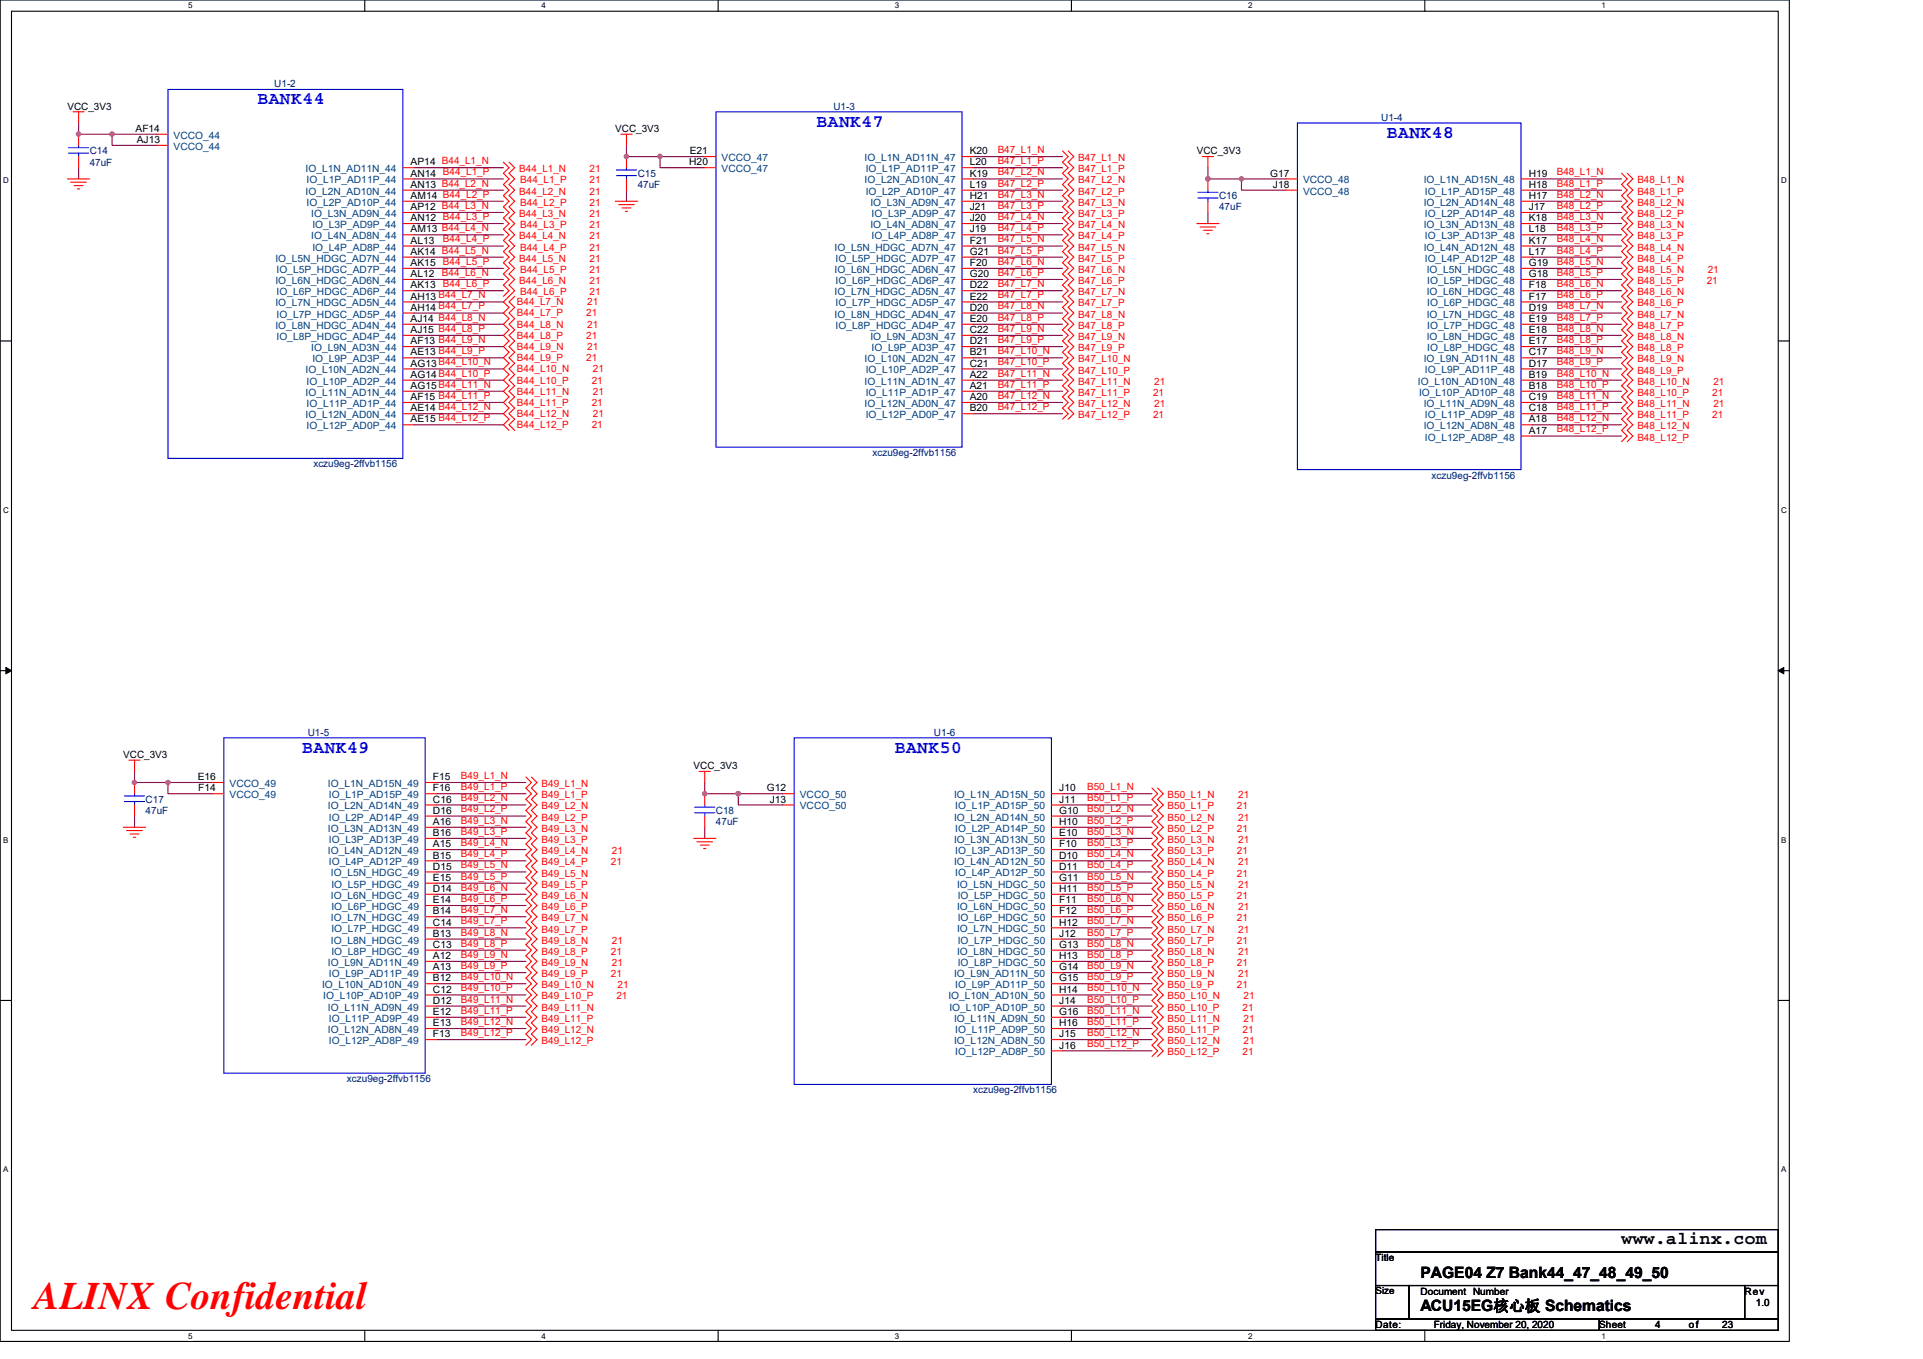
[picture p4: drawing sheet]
<svg xmlns="http://www.w3.org/2000/svg" width="297mm" height="210mm" viewBox="0 0 297 210" stroke-linecap="round" stroke-linejoin="round" font-family="sans-serif">
<defs><g id="words">
<text font-size="6" fill="#f00" x="5.2" y="202.3">ALINX Confidential</text>
<g font-size="2.8" fill="#00f">
<text x="39.8" y="16.1">BANK44</text>
<text x="126.1" y="19.6">BANK47</text>
<text x="214.2" y="21.3">BANK48</text>
<text x="46.7" y="116.3">BANK49</text>
<text x="138.2" y="116.3">BANK50</text>
</g>
<text font-size="2.8" x="250.5" y="192.3">www.alinx.com</text>
<g font-size="2.4">
<text x="219.4" y="197.4">PAGE04 Z7 Bank44_47_48_49_50</text>
<text x="219.4" y="202.6">ACU15EG核心板 Schematics</text>
</g>
<g font-size="1.5">
<text x="10.4" y="17">VCC_3V3</text>
<text x="20.9" y="20.4">AF14</text>
<text x="21.1" y="22.1">AJ13</text>
<text x="95" y="20.4">VCC_3V3</text>
<text x="106.5" y="23.8">E21</text>
<text x="149.8" y="23.8">K20</text>
<text x="184.9" y="23.9">VCC_3V3</text>
<text x="63.4" y="25.5">AP14 B44_L1_N</text>
<text x="63.4" y="29">AN13 B44_L2_N</text>
<text x="63.4" y="27.3">AN14 B44_L1_P</text>
<text x="106.5" y="25.5">H20</text>
<text x="149.8" y="27.3">K19</text>
<text x="149.8" y="25.5">L20</text>
<text x="149.8" y="29">L19</text>
<text x="196.2" y="27.3">G17</text>
<text x="196.6" y="29">J18</text>
<text x="236.2" y="27.3">H19</text>
<text x="236.2" y="29">H18</text>
<text x="63.4" y="34.2">AN12 B44_L3_P</text>
<text x="63.4" y="30.7">AM14 B44_L2_P</text>
<text x="63.4" y="32.5">AP12 B44_L3_N</text>
<text x="63.4" y="35.9">AM13 B44_L4_N</text>
<text x="149.8" y="30.7">H21</text>
<text x="149.8" y="34.2">J20</text>
<text x="149.8" y="32.5">J21</text>
<text x="149.8" y="35.9">J19</text>
<text x="236.2" y="30.7">H17</text>
<text x="236.2" y="34.2">K18</text>
<text x="236.2" y="32.5">J17</text>
<text x="236.2" y="35.9">L18</text>
<text x="63.4" y="37.7">AL13</text>
<text x="63.4" y="39.4">AK14 B44_L5_N</text>
<text x="63.4" y="41.1">AK15</text>
<text x="149.8" y="37.7">F21</text>
<text x="149.8" y="41.1">F20</text>
<text x="149.8" y="39.4">G21</text>
<text x="236.2" y="41.1">G19</text>
<text x="236.2" y="37.7">K17</text>
<text x="236.2" y="39.4">L17</text>
<text x="63.4" y="42.8">AL12</text>
<text x="63.4" y="46.3">AH13 B44_L7_N</text>
<text x="63.4" y="44.6">AK13</text>
<text x="149.8" y="44.6">D22</text>
<text x="149.8" y="42.8">G20</text>
<text x="149.8" y="46.3">E22</text>
<text x="236.2" y="42.8">G18</text>
<text x="236.2" y="44.6">F18</text>
<text x="236.2" y="46.3">F17</text>
<text x="63.4" y="49.7">AJ14 B44_L8_N</text>
<text x="63.4" y="53.2">AF13 B44_L9_N</text>
<text x="63.4" y="48">AH14 B44_L7_P</text>
<text x="63.4" y="51.5">AJ15 B44_L8_P</text>
<text x="149.8" y="48">D20</text>
<text x="149.8" y="49.7">E20</text>
<text x="149.8" y="51.5">C22</text>
<text x="149.8" y="53.2">D21</text>
<text x="236.2" y="48">D19</text>
<text x="236.2" y="49.7">E19</text>
<text x="236.2" y="51.5">E18</text>
<text x="236.2" y="53.2">E17</text>
<text x="63.4" y="54.9">AE13 B44_L9_P</text>
<text x="63.4" y="56.6">AG13 B44_L10_N</text>
<text x="63.4" y="58.4">AG14 B44_L10_P</text>
<text x="149.8" y="54.9">B21</text>
<text x="149.8" y="58.4">A22</text>
<text x="149.8" y="56.6">C21</text>
<text x="236.2" y="58.4">B19</text>
<text x="236.2" y="54.9">C17</text>
<text x="236.2" y="56.6">D17</text>
<text x="63.4" y="60.1">AG15 B44_L11_N</text>
<text x="63.4" y="63.6">AE14 B44_L12_N</text>
<text x="63.4" y="61.8">AF15 B44_L11_P</text>
<text x="63.4" y="65.3">AE15 B44_L12_P</text>
<text x="149.8" y="61.8">A20</text>
<text x="149.8" y="60.1">A21</text>
<text x="149.8" y="63.6">B20</text>
<text x="236.2" y="61.8">C19</text>
<text x="236.2" y="65.3">A18</text>
<text x="236.2" y="60.1">B18</text>
<text x="236.2" y="63.6">C18</text>
<text x="236.2" y="67">A17</text>
<text x="19" y="117.1">VCC_3V3</text>
<text x="107.1" y="118.9">VCC_3V3</text>
<text x="30.5" y="120.5">E16</text>
<text x="30.6" y="122.3">F14</text>
<text x="66.9" y="120.5">F15</text>
<text x="66.9" y="124">C16</text>
<text x="66.9" y="122.3">F16</text>
<text x="66.9" y="125.7">D16</text>
<text x="118.5" y="122.3">G12</text>
<text x="118.9" y="124">J13</text>
<text x="163.6" y="122.3">J10</text>
<text x="163.6" y="125.7">G10</text>
<text x="163.6" y="124">J11</text>
<text x="66.9" y="127.5">A16</text>
<text x="66.9" y="130.9">A15</text>
<text x="66.9" y="129.2">B16</text>
<text x="163.6" y="129.2">E10</text>
<text x="163.6" y="127.5">H10</text>
<text x="163.6" y="130.9">F10</text>
<text x="66.9" y="134.4">D15</text>
<text x="66.9" y="136.1">E15</text>
<text x="66.9" y="137.8">D14</text>
<text x="66.9" y="132.7">B15</text>
<text x="163.6" y="136.1">G11</text>
<text x="163.6" y="137.8">H11</text>
<text x="163.6" y="132.7">D10</text>
<text x="163.6" y="134.4">D11</text>
<text x="66.9" y="139.6">E14</text>
<text x="66.9" y="141.3">B14</text>
<text x="66.9" y="143">C14</text>
<text x="163.6" y="139.6">F11</text>
<text x="163.6" y="141.3">F12</text>
<text x="163.6" y="143">H12</text>
<text x="66.9" y="144.7">B13</text>
<text x="66.9" y="146.5">C13</text>
<text x="66.9" y="148.2">A12</text>
<text x="66.9" y="149.9">A13</text>
<text x="163.6" y="144.7">J12</text>
<text x="163.6" y="146.5">G13</text>
<text x="163.6" y="148.2">H13</text>
<text x="163.6" y="149.9">G14</text>
<text x="66.9" y="151.6">B12</text>
<text x="66.9" y="155.1">D12</text>
<text x="66.9" y="153.4">C12</text>
<text x="163.6" y="153.4">H14</text>
<text x="163.6" y="155.1">J14</text>
<text x="163.6" y="151.6">G15</text>
<text x="66.9" y="158.6">E13</text>
<text x="66.9" y="156.8">E12</text>
<text x="66.9" y="160.3">F13</text>
<text x="163.6" y="156.8">G16</text>
<text x="163.6" y="160.3">J15</text>
<text x="163.6" y="158.6">H16</text>
<text x="163.6" y="162">J16</text>
<text x="212.5" y="194.9">Title</text>
<text x="212.5" y="200">Size</text>
<text x="219.4" y="200">Document Number</text>
<text x="269.5" y="200">Rev</text>
<text x="271.2" y="201.8">1.0</text>
<text x="212.5" y="205.2">Date:</text>
<text x="221.5" y="205.2">Friday, November 20, 2020</text>
<text x="247" y="205.2">Sheet</text>
<text x="255.7" y="205.2">4</text>
<text x="260.9" y="205.2">of</text>
<text x="266" y="205.2">23</text>
</g>
<g font-size="1.5" fill="#000080">
<text x="42.4" y="13.5">U1-2</text>
<text x="128.7" y="17">U1-3</text>
<text x="13.9" y="23.9">C14</text>
<text x="213.4" y="18.7">U1-4</text>
<text x="13.9" y="25.6">47uF</text>
<text x="98.5" y="27.3">C15</text>
<text x="98.5" y="29">47uF</text>
<text x="188.3" y="30.8">C16</text>
<text x="188.3" y="32.5">47uF</text>
<text x="134.8" y="70.5">xczu9eg-2ffvb1156</text>
<text x="48.4" y="72.2">xczu9eg-2ffvb1156</text>
<text x="221.1" y="74">xczu9eg-2ffvb1156</text>
<text x="47.5" y="113.7">U1-5</text>
<text x="144.3" y="113.7">U1-6</text>
<text x="22.5" y="124">C17</text>
<text x="22.5" y="125.8">47uF</text>
<text x="110.6" y="125.8">C18</text>
<text x="110.6" y="127.5">47uF</text>
<text x="53.6" y="167.2">xczu9eg-2ffvb1156</text>
<text x="150.3" y="169">xczu9eg-2ffvb1156</text>
</g>
<g font-size="1.5" fill="#004080">
<text x="26.8" y="21.4">VCCO_44</text>
<text x="26.8" y="23.2">VCCO_44</text>
<text x="47.2" y="26.6">IO_L1N_AD11N_44</text>
<text x="47.4" y="28.3">IO_L1P_AD11P_44</text>
<text x="111.5" y="24.9">VCCO_47</text>
<text x="111.5" y="26.6">VCCO_47</text>
<text x="133.6" y="24.9">IO_L1N_AD11N_47</text>
<text x="133.6" y="28.3">IO_L2N_AD10N_47</text>
<text x="133.7" y="26.6">IO_L1P_AD11P_47</text>
<text x="201.3" y="28.3">VCCO_48</text>
<text x="219.9" y="28.3">IO_L1N_AD15N_48</text>
<text x="47.2" y="30.1">IO_L2N_AD10N_44</text>
<text x="47.4" y="31.8">IO_L2P_AD10P_44</text>
<text x="48.1" y="33.5">IO_L3N_AD9N_44</text>
<text x="48.3" y="35.2">IO_L3P_AD9P_44</text>
<text x="133.7" y="30.1">IO_L2P_AD10P_47</text>
<text x="134.4" y="31.8">IO_L3N_AD9N_47</text>
<text x="134.4" y="35.2">IO_L4N_AD8N_47</text>
<text x="134.6" y="33.5">IO_L3P_AD9P_47</text>
<text x="201.3" y="30.1">VCCO_48</text>
<text x="219.9" y="31.8">IO_L2N_AD14N_48</text>
<text x="219.9" y="35.2">IO_L3N_AD13N_48</text>
<text x="220.1" y="30.1">IO_L1P_AD15P_48</text>
<text x="220.1" y="33.5">IO_L2P_AD14P_48</text>
<text x="42.5" y="40.4">IO_L5N_HDGC_AD7N_44</text>
<text x="48.1" y="37">IO_L4N_AD8N_44</text>
<text x="48.3" y="38.7">IO_L4P_AD8P_44</text>
<text x="128.9" y="38.7">IO_L5N_HDGC_AD7N_47</text>
<text x="129.1" y="40.4">IO_L5P_HDGC_AD7P_47</text>
<text x="134.6" y="37">IO_L4P_AD8P_47</text>
<text x="219.9" y="38.7">IO_L4N_AD12N_48</text>
<text x="220.1" y="37">IO_L3P_AD13P_48</text>
<text x="220.1" y="40.4">IO_L4P_AD12P_48</text>
<text x="42.5" y="43.9">IO_L6N_HDGC_AD6N_44</text>
<text x="42.5" y="47.3">IO_L7N_HDGC_AD5N_44</text>
<text x="42.7" y="42.2">IO_L5P_HDGC_AD7P_44</text>
<text x="42.7" y="45.6">IO_L6P_HDGC_AD6P_44</text>
<text x="128.9" y="42.2">IO_L6N_HDGC_AD6N_47</text>
<text x="128.9" y="45.6">IO_L7N_HDGC_AD5N_47</text>
<text x="129.1" y="43.9">IO_L6P_HDGC_AD6P_47</text>
<text x="129.1" y="47.3">IO_L7P_HDGC_AD5P_47</text>
<text x="220.4" y="42.2">IO_L5N_HDGC_48</text>
<text x="220.4" y="45.6">IO_L6N_HDGC_48</text>
<text x="220.5" y="43.9">IO_L5P_HDGC_48</text>
<text x="220.5" y="47.3">IO_L6P_HDGC_48</text>
<text x="42.5" y="50.8">IO_L8N_HDGC_AD4N_44</text>
<text x="42.7" y="49.1">IO_L7P_HDGC_AD5P_44</text>
<text x="42.7" y="52.5">IO_L8P_HDGC_AD4P_44</text>
<text x="128.9" y="49.1">IO_L8N_HDGC_AD4N_47</text>
<text x="129.1" y="50.8">IO_L8P_HDGC_AD4P_47</text>
<text x="134.4" y="52.5">IO_L9N_AD3N_47</text>
<text x="220.4" y="49.1">IO_L7N_HDGC_48</text>
<text x="220.4" y="52.5">IO_L8N_HDGC_48</text>
<text x="220.5" y="50.8">IO_L7P_HDGC_48</text>
<text x="47.2" y="57.7">IO_L10N_AD2N_44</text>
<text x="47.4" y="59.4">IO_L10P_AD2P_44</text>
<text x="48.1" y="54.3">IO_L9N_AD3N_44</text>
<text x="48.3" y="56">IO_L9P_AD3P_44</text>
<text x="133.6" y="56">IO_L10N_AD2N_47</text>
<text x="133.6" y="59.4">IO_L11N_AD1N_47</text>
<text x="133.7" y="57.7">IO_L10P_AD2P_47</text>
<text x="134.6" y="54.3">IO_L9P_AD3P_47</text>
<text x="219" y="59.4">IO_L10N_AD10N_48</text>
<text x="219.9" y="56">IO_L9N_AD11N_48</text>
<text x="220.1" y="57.7">IO_L9P_AD11P_48</text>
<text x="220.5" y="54.3">IO_L8P_HDGC_48</text>
<text x="47.2" y="61.2">IO_L11N_AD1N_44</text>
<text x="47.2" y="64.6">IO_L12N_AD0N_44</text>
<text x="47.4" y="62.9">IO_L11P_AD1P_44</text>
<text x="133.6" y="62.9">IO_L12N_AD0N_47</text>
<text x="133.7" y="61.2">IO_L11P_AD1P_47</text>
<text x="133.7" y="64.6">IO_L12P_AD0P_47</text>
<text x="219.2" y="61.2">IO_L10P_AD10P_48</text>
<text x="219.9" y="62.9">IO_L11N_AD9N_48</text>
<text x="220.1" y="64.6">IO_L11P_AD9P_48</text>
<text x="47.4" y="66.3">IO_L12P_AD0P_44</text>
<text x="219.9" y="66.3">IO_L12N_AD8N_48</text>
<text x="220.1" y="68.1">IO_L12P_AD8P_48</text>
<text x="35.5" y="121.6">VCCO_49</text>
<text x="35.5" y="123.3">VCCO_49</text>
<text x="50.6" y="121.6">IO_L1N_AD15N_49</text>
<text x="50.6" y="125.1">IO_L2N_AD14N_49</text>
<text x="50.8" y="123.3">IO_L1P_AD15P_49</text>
<text x="123.5" y="123.3">VCCO_50</text>
<text x="123.5" y="125.1">VCCO_50</text>
<text x="147.4" y="123.3">IO_L1N_AD15N_50</text>
<text x="147.5" y="125.1">IO_L1P_AD15P_50</text>
<text x="50.6" y="128.5">IO_L3N_AD13N_49</text>
<text x="50.6" y="132">IO_L4N_AD12N_49</text>
<text x="50.8" y="126.8">IO_L2P_AD14P_49</text>
<text x="50.8" y="130.2">IO_L3P_AD13P_49</text>
<text x="147.4" y="126.8">IO_L2N_AD14N_50</text>
<text x="147.4" y="130.2">IO_L3N_AD13N_50</text>
<text x="147.5" y="128.5">IO_L2P_AD14P_50</text>
<text x="147.5" y="132">IO_L3P_AD13P_50</text>
<text x="50.8" y="133.7">IO_L4P_AD12P_49</text>
<text x="51.1" y="135.4">IO_L5N_HDGC_49</text>
<text x="51.2" y="137.2">IO_L5P_HDGC_49</text>
<text x="147.4" y="133.7">IO_L4N_AD12N_50</text>
<text x="147.5" y="135.4">IO_L4P_AD12P_50</text>
<text x="147.8" y="137.2">IO_L5N_HDGC_50</text>
<text x="51.1" y="138.9">IO_L6N_HDGC_49</text>
<text x="51.1" y="142.3">IO_L7N_HDGC_49</text>
<text x="51.2" y="140.6">IO_L6P_HDGC_49</text>
<text x="147.8" y="140.6">IO_L6N_HDGC_50</text>
<text x="147.9" y="138.9">IO_L5P_HDGC_50</text>
<text x="147.9" y="142.3">IO_L6P_HDGC_50</text>
<text x="50.6" y="149.2">IO_L9N_AD11N_49</text>
<text x="51.1" y="145.8">IO_L8N_HDGC_49</text>
<text x="51.2" y="144.1">IO_L7P_HDGC_49</text>
<text x="51.2" y="147.5">IO_L8P_HDGC_49</text>
<text x="147.8" y="144.1">IO_L7N_HDGC_50</text>
<text x="147.8" y="147.5">IO_L8N_HDGC_50</text>
<text x="147.9" y="145.8">IO_L7P_HDGC_50</text>
<text x="147.9" y="149.2">IO_L8P_HDGC_50</text>
<text x="49.8" y="152.7">IO_L10N_AD10N_49</text>
<text x="49.9" y="154.4">IO_L10P_AD10P_49</text>
<text x="50.8" y="151">IO_L9P_AD11P_49</text>
<text x="146.5" y="154.4">IO_L10N_AD10N_50</text>
<text x="147.4" y="151">IO_L9N_AD11N_50</text>
<text x="147.5" y="152.7">IO_L9P_AD11P_50</text>
<text x="50.6" y="156.1">IO_L11N_AD9N_49</text>
<text x="50.6" y="159.6">IO_L12N_AD8N_49</text>
<text x="50.8" y="157.9">IO_L11P_AD9P_49</text>
<text x="50.8" y="161.3">IO_L12P_AD8P_49</text>
<text x="146.7" y="156.1">IO_L10P_AD10P_50</text>
<text x="147.4" y="157.9">IO_L11N_AD9N_50</text>
<text x="147.4" y="161.3">IO_L12N_AD8N_50</text>
<text x="147.5" y="159.6">IO_L11P_AD9P_50</text>
<text x="147.5" y="163.1">IO_L12P_AD8P_50</text>
</g>
<g font-size="1.5" fill="#f00">
<text x="154.1" y="23.6">B47_L1_N</text>
<text x="80.2" y="26.6">B44_L1_N</text>
<text x="80.4" y="28.3">B44_L1_P</text>
<text x="91.1" y="26.6">21</text>
<text x="91.1" y="28.3">21</text>
<text x="154.1" y="25.4">B47_L1_P</text>
<text x="154.1" y="28.8">B47_L2_P</text>
<text x="154.1" y="27.1">B47_L2_N</text>
<text x="166.6" y="26.6">B47_L1_P</text>
<text x="166.6" y="24.9">B47_L1_N</text>
<text x="166.6" y="28.3">B47_L2_N</text>
<text x="240.5" y="28.8">B48_L1_P</text>
<text x="240.5" y="27.1">B48_L1_N</text>
<text x="252.9" y="28.3">B48_L1_N</text>
<text x="80.2" y="30.1">B44_L2_N</text>
<text x="80.2" y="33.5">B44_L3_N</text>
<text x="80.4" y="31.8">B44_L2_P</text>
<text x="80.4" y="35.3">B44_L3_P</text>
<text x="91.1" y="30.1">21</text>
<text x="91.1" y="33.5">21</text>
<text x="91.1" y="31.8">21</text>
<text x="91.1" y="35.3">21</text>
<text x="154.1" y="32.3">B47_L3_P</text>
<text x="154.1" y="35.7">B47_L4_P</text>
<text x="154.1" y="30.5">B47_L3_N</text>
<text x="154.1" y="34">B47_L4_N</text>
<text x="166.6" y="30.1">B47_L2_P</text>
<text x="166.6" y="33.5">B47_L3_P</text>
<text x="166.6" y="31.8">B47_L3_N</text>
<text x="166.6" y="35.3">B47_L4_N</text>
<text x="240.5" y="32.3">B48_L2_P</text>
<text x="240.5" y="35.7">B48_L3_P</text>
<text x="240.5" y="30.5">B48_L2_N</text>
<text x="240.5" y="34">B48_L3_N</text>
<text x="252.9" y="30.1">B48_L1_P</text>
<text x="252.9" y="33.5">B48_L2_P</text>
<text x="252.9" y="31.8">B48_L2_N</text>
<text x="252.9" y="35.3">B48_L3_N</text>
<text x="68.4" y="37.5">B44_L4_P</text>
<text x="68.4" y="40.9">B44_L5_P</text>
<text x="80.2" y="37">B44_L4_N</text>
<text x="80.2" y="40.4">B44_L5_N</text>
<text x="80.4" y="38.7">B44_L4_P</text>
<text x="91.1" y="37">21</text>
<text x="91.1" y="40.4">21</text>
<text x="91.1" y="38.7">21</text>
<text x="154.1" y="39.2">B47_L5_P</text>
<text x="154.1" y="37.5">B47_L5_N</text>
<text x="154.1" y="40.9">B47_L6_N</text>
<text x="166.6" y="37">B47_L4_P</text>
<text x="166.6" y="40.4">B47_L5_P</text>
<text x="166.6" y="38.7">B47_L5_N</text>
<text x="240.5" y="39.2">B48_L4_P</text>
<text x="240.5" y="37.5">B48_L4_N</text>
<text x="240.5" y="40.9">B48_L5_N</text>
<text x="252.9" y="37">B48_L3_P</text>
<text x="252.9" y="40.4">B48_L4_P</text>
<text x="252.9" y="38.7">B48_L4_N</text>
<text x="68.3" y="42.6">B44_L6_N</text>
<text x="68.4" y="44.4">B44_L6_P</text>
<text x="79.8" y="47.2">B44_L7_N</text>
<text x="80.2" y="43.9">B44_L6_N</text>
<text x="80.4" y="42.2">B44_L5_P</text>
<text x="80.4" y="45.6">B44_L6_P</text>
<text x="90.7" y="47.2">21</text>
<text x="91.1" y="43.9">21</text>
<text x="91.1" y="42.2">21</text>
<text x="91.1" y="45.6">21</text>
<text x="154.1" y="42.6">B47_L6_P</text>
<text x="154.1" y="46.1">B47_L7_P</text>
<text x="154.1" y="44.4">B47_L7_N</text>
<text x="154.1" y="47.8">B47_L8_N</text>
<text x="166.6" y="43.9">B47_L6_P</text>
<text x="166.6" y="42.2">B47_L6_N</text>
<text x="166.6" y="47.3">B47_L7_P</text>
<text x="166.6" y="45.6">B47_L7_N</text>
<text x="240.5" y="42.6">B48_L5_P</text>
<text x="240.5" y="46.1">B48_L6_P</text>
<text x="240.5" y="44.4">B48_L6_N</text>
<text x="240.5" y="47.8">B48_L7_N</text>
<text x="252.9" y="43.9">B48_L5_P</text>
<text x="252.9" y="47.3">B48_L6_P</text>
<text x="252.9" y="42.2">B48_L5_N</text>
<text x="252.9" y="45.6">B48_L6_N</text>
<text x="263.6" y="43.9">21</text>
<text x="263.8" y="42.2">21</text>
<text x="79.8" y="48.9">B44_L7_P</text>
<text x="79.8" y="52.4">B44_L8_P</text>
<text x="79.8" y="50.6">B44_L8_N</text>
<text x="90.5" y="48.9">21</text>
<text x="90.5" y="52.4">21</text>
<text x="90.7" y="50.6">21</text>
<text x="154.1" y="49.6">B47_L8_P</text>
<text x="154.1" y="53">B47_L9_P</text>
<text x="154.1" y="51.3">B47_L9_N</text>
<text x="166.6" y="50.8">B47_L8_P</text>
<text x="166.6" y="49.1">B47_L8_N</text>
<text x="166.6" y="52.5">B47_L9_N</text>
<text x="240.5" y="49.6">B48_L7_P</text>
<text x="240.5" y="53">B48_L8_P</text>
<text x="240.5" y="51.3">B48_L8_N</text>
<text x="252.9" y="50.8">B48_L7_P</text>
<text x="252.9" y="49.1">B48_L7_N</text>
<text x="252.9" y="52.5">B48_L8_N</text>
<text x="79.8" y="59.3">B44_L10_P</text>
<text x="79.8" y="55.8">B44_L9_P</text>
<text x="79.8" y="54.1">B44_L9_N</text>
<text x="79.8" y="57.5">B44_L10_N</text>
<text x="90.5" y="55.8">21</text>
<text x="90.7" y="54.1">21</text>
<text x="91.4" y="59.3">21</text>
<text x="91.6" y="57.5">21</text>
<text x="154.1" y="56.5">B47_L10_P</text>
<text x="154.1" y="59.9">B47_L11_P</text>
<text x="154.1" y="54.7">B47_L10_N</text>
<text x="154.1" y="58.2">B47_L11_N</text>
<text x="166.6" y="54.3">B47_L9_P</text>
<text x="166.6" y="57.7">B47_L10_P</text>
<text x="166.6" y="56">B47_L10_N</text>
<text x="166.6" y="59.4">B47_L11_N</text>
<text x="178.3" y="59.4">21</text>
<text x="240.5" y="56.5">B48_L9_P</text>
<text x="240.5" y="59.9">B48_L10_P</text>
<text x="240.5" y="54.7">B48_L9_N</text>
<text x="240.5" y="58.2">B48_L10_N</text>
<text x="252.9" y="54.3">B48_L8_P</text>
<text x="252.9" y="57.7">B48_L9_P</text>
<text x="252.9" y="56">B48_L9_N</text>
<text x="252.9" y="59.4">B48_L10_N</text>
<text x="264.7" y="59.4">21</text>
<text x="79.8" y="62.7">B44_L11_P</text>
<text x="79.8" y="61">B44_L11_N</text>
<text x="79.8" y="64.5">B44_L12_N</text>
<text x="91.4" y="62.7">21</text>
<text x="91.6" y="61">21</text>
<text x="91.6" y="64.5">21</text>
<text x="154.1" y="63.4">B47_L12_P</text>
<text x="154.1" y="61.6">B47_L12_N</text>
<text x="166.6" y="61.2">B47_L11_P</text>
<text x="166.6" y="64.6">B47_L12_P</text>
<text x="166.6" y="62.9">B47_L12_N</text>
<text x="178.1" y="61.2">21</text>
<text x="178.1" y="64.6">21</text>
<text x="178.3" y="62.9">21</text>
<text x="240.5" y="63.4">B48_L11_P</text>
<text x="240.5" y="61.6">B48_L11_N</text>
<text x="240.5" y="65.1">B48_L12_N</text>
<text x="252.9" y="61.2">B48_L10_P</text>
<text x="252.9" y="64.6">B48_L11_P</text>
<text x="252.9" y="62.9">B48_L11_N</text>
<text x="264.5" y="61.2">21</text>
<text x="264.5" y="64.6">21</text>
<text x="264.7" y="62.9">21</text>
<text x="79.8" y="66.2">B44_L12_P</text>
<text x="91.4" y="66.2">21</text>
<text x="240.5" y="66.8">B48_L12_P</text>
<text x="252.9" y="68.1">B48_L12_P</text>
<text x="252.9" y="66.4">B48_L12_N</text>
<text x="71.2" y="122.1">B49_L1_P</text>
<text x="71.2" y="125.5">B49_L2_P</text>
<text x="71.2" y="120.4">B49_L1_N</text>
<text x="71.2" y="123.8">B49_L2_N</text>
<text x="83.6" y="123.3">B49_L1_P</text>
<text x="83.6" y="121.6">B49_L1_N</text>
<text x="83.6" y="125.1">B49_L2_N</text>
<text x="167.9" y="123.8">B50_L1_P</text>
<text x="167.9" y="122.1">B50_L1_N</text>
<text x="167.9" y="125.5">B50_L2_N</text>
<text x="180.4" y="125.1">B50_L1_P</text>
<text x="180.4" y="123.3">B50_L1_N</text>
<text x="191.1" y="125.1">21</text>
<text x="191.3" y="123.3">21</text>
<text x="71.2" y="129">B49_L3_P</text>
<text x="71.2" y="127.3">B49_L3_N</text>
<text x="71.2" y="130.7">B49_L4_N</text>
<text x="83.6" y="126.8">B49_L2_P</text>
<text x="83.6" y="130.3">B49_L3_P</text>
<text x="83.6" y="128.5">B49_L3_N</text>
<text x="83.6" y="132">B49_L4_N</text>
<text x="94.5" y="132">21</text>
<text x="167.9" y="127.3">B50_L2_P</text>
<text x="167.9" y="130.7">B50_L3_P</text>
<text x="167.9" y="129">B50_L3_N</text>
<text x="180.4" y="128.5">B50_L2_P</text>
<text x="180.4" y="132">B50_L3_P</text>
<text x="180.4" y="126.8">B50_L2_N</text>
<text x="180.4" y="130.3">B50_L3_N</text>
<text x="191.1" y="128.5">21</text>
<text x="191.1" y="132">21</text>
<text x="191.3" y="126.8">21</text>
<text x="191.3" y="130.3">21</text>
<text x="71.2" y="132.5">B49_L4_P</text>
<text x="71.2" y="135.9">B49_L5_P</text>
<text x="71.2" y="134.2">B49_L5_N</text>
<text x="71.2" y="137.6">B49_L6_N</text>
<text x="83.6" y="133.7">B49_L4_P</text>
<text x="83.6" y="137.2">B49_L5_P</text>
<text x="83.6" y="135.4">B49_L5_N</text>
<text x="94.4" y="133.7">21</text>
<text x="167.9" y="134.2">B50_L4_P</text>
<text x="167.9" y="137.6">B50_L5_P</text>
<text x="167.9" y="132.5">B50_L4_N</text>
<text x="167.9" y="135.9">B50_L5_N</text>
<text x="180.4" y="135.4">B50_L4_P</text>
<text x="180.4" y="133.7">B50_L4_N</text>
<text x="180.4" y="137.2">B50_L5_N</text>
<text x="191.1" y="135.4">21</text>
<text x="191.3" y="133.7">21</text>
<text x="191.3" y="137.2">21</text>
<text x="71.2" y="139.4">B49_L6_P</text>
<text x="71.2" y="142.8">B49_L7_P</text>
<text x="71.2" y="141.1">B49_L7_N</text>
<text x="83.6" y="140.6">B49_L6_P</text>
<text x="83.6" y="138.9">B49_L6_N</text>
<text x="83.6" y="142.3">B49_L7_N</text>
<text x="167.9" y="141.1">B50_L6_P</text>
<text x="167.9" y="139.4">B50_L6_N</text>
<text x="167.9" y="142.8">B50_L7_N</text>
<text x="180.4" y="138.9">B50_L5_P</text>
<text x="180.4" y="142.3">B50_L6_P</text>
<text x="180.4" y="140.6">B50_L6_N</text>
<text x="191.1" y="138.9">21</text>
<text x="191.1" y="142.3">21</text>
<text x="191.3" y="140.6">21</text>
<text x="71.2" y="146.3">B49_L8_P</text>
<text x="71.2" y="149.7">B49_L9_P</text>
<text x="71.2" y="144.5">B49_L8_N</text>
<text x="71.2" y="148">B49_L9_N</text>
<text x="83.6" y="144.1">B49_L7_P</text>
<text x="83.6" y="147.5">B49_L8_P</text>
<text x="83.6" y="145.8">B49_L8_N</text>
<text x="83.6" y="149.2">B49_L9_N</text>
<text x="94.4" y="147.5">21</text>
<text x="94.5" y="145.8">21</text>
<text x="94.5" y="149.2">21</text>
<text x="167.9" y="144.5">B50_L7_P</text>
<text x="167.9" y="148">B50_L8_P</text>
<text x="167.9" y="146.3">B50_L8_N</text>
<text x="167.9" y="149.7">B50_L9_N</text>
<text x="180.4" y="145.8">B50_L7_P</text>
<text x="180.4" y="149.2">B50_L8_P</text>
<text x="180.4" y="144.1">B50_L7_N</text>
<text x="180.4" y="147.5">B50_L8_N</text>
<text x="191.1" y="145.8">21</text>
<text x="191.1" y="149.2">21</text>
<text x="191.3" y="144.1">21</text>
<text x="191.3" y="147.5">21</text>
<text x="71.2" y="153.2">B49_L10_P</text>
<text x="71.2" y="151.4">B49_L10_N</text>
<text x="71.2" y="154.9">B49_L11_N</text>
<text x="83.6" y="151">B49_L9_P</text>
<text x="83.6" y="154.4">B49_L10_P</text>
<text x="83.6" y="152.7">B49_L10_N</text>
<text x="94.4" y="151">21</text>
<text x="95.2" y="154.4">21</text>
<text x="95.4" y="152.7">21</text>
<text x="167.9" y="151.4">B50_L9_P</text>
<text x="167.9" y="154.9">B50_L10_P</text>
<text x="167.9" y="153.2">B50_L10_N</text>
<text x="180.4" y="152.7">B50_L9_P</text>
<text x="180.4" y="151">B50_L9_N</text>
<text x="180.4" y="154.4">B50_L10_N</text>
<text x="191.1" y="152.7">21</text>
<text x="191.3" y="151">21</text>
<text x="192.1" y="154.4">21</text>
<text x="71.2" y="156.6">B49_L11_P</text>
<text x="71.2" y="160.1">B49_L12_P</text>
<text x="71.2" y="158.4">B49_L12_N</text>
<text x="83.6" y="157.9">B49_L11_P</text>
<text x="83.6" y="161.4">B49_L12_P</text>
<text x="83.6" y="156.2">B49_L11_N</text>
<text x="83.6" y="159.6">B49_L12_N</text>
<text x="167.9" y="158.4">B50_L11_P</text>
<text x="167.9" y="156.6">B50_L11_N</text>
<text x="167.9" y="161.8">B50_L12_P</text>
<text x="167.9" y="160.1">B50_L12_N</text>
<text x="180.4" y="156.2">B50_L10_P</text>
<text x="180.4" y="159.6">B50_L11_P</text>
<text x="180.4" y="157.9">B50_L11_N</text>
<text x="180.4" y="161.4">B50_L12_N</text>
<text x="191.9" y="156.2">21</text>
<text x="191.9" y="159.6">21</text>
<text x="192.1" y="157.9">21</text>
<text x="192.1" y="161.4">21</text>
<text x="180.4" y="163.1">B50_L12_P</text>
<text x="191.9" y="163.1">21</text>
</g>
<g font-size="1.2">
<text x="29.1" y="1.3">5</text>
<text x="83.6" y="1.3">4</text>
<text x="138.2" y="1.3">3</text>
<text x="192.8" y="1.3">2</text>
<text x="247.4" y="1.3">1</text>
<text x=".5" y="28.3">D</text>
<text x="275.1" y="28.3">D</text>
<text x=".5" y="79.2">C</text>
<text x="275.1" y="79.2">C</text>
<text x=".5" y="130.2">B</text>
<text x="275.1" y="130.2">B</text>
<text x=".5" y="181.1">A</text>
<text x="275.1" y="181.1">A</text>
<text x="29.1" y="206.8">5</text>
<text x="83.6" y="206.8">4</text>
<text x="138.2" y="206.8">3</text>
<text x="192.8" y="206.8">2</text>
<text x="247.4" y="206.8">1</text>
</g>
</g></defs>
<path d="M0 0h276.4v207.3h-276.4zM1.8 1.7h272.9v203.8h-272.9z" fill="none" stroke="#000" stroke-width=".17"/>
<g fill="#fff">
<path d="M29.1 .2h.6v1.4h-.6z"/>
<path d="M29.1 205.7h.6v1.4h-.6z"/>
</g>
<path d="M56.3 0v1.7M56.3 205.5v1.8" fill="none" stroke="#000" stroke-width=".17"/>
<g fill="#fff">
<path d="M83.6 .2h.7v1.4h-.7z"/>
<path d="M83.6 205.7h.7v1.4h-.7z"/>
</g>
<path d="M110.9 0v1.7M110.9 205.5v1.8" fill="none" stroke="#000" stroke-width=".17"/>
<g fill="#fff">
<path d="M138.2 .2h.7v1.4h-.7z"/>
<path d="M138.2 205.7h.7v1.4h-.7z"/>
</g>
<path d="M165.5 0v1.7M165.5 205.5v1.8" fill="none" stroke="#000" stroke-width=".17"/>
<g fill="#fff">
<path d="M192.8 .2h.6v1.4h-.6z"/>
<path d="M192.8 205.7h.6v1.4h-.6z"/>
</g>
<path d="M220.1 0v1.7M220.1 205.5v1.8" fill="none" stroke="#000" stroke-width=".17"/>
<g fill="#fff">
<path d="M247.4 .2h.6v1.4h-.6z"/>
<path d="M247.4 205.7h.6v1.4h-.6z"/>
<path d="M.5 27.2h.8v1.4h-.8z"/>
<path d="M275.1 27.2h.9v1.4h-.9z"/>
<path d="M.5 78.1h.8v1.4h-.8z"/>
<path d="M275.1 78.1h.9v1.4h-.9z"/>
</g>
<path d="M0 52.7h1.8M274.7 52.7h1.7" fill="none" stroke="#000" stroke-width=".17"/>
<g fill="#fff">
<path d="M.5 129.1h.8v1.4h-.8z"/>
<path d="M275.1 129.1h.8v1.4h-.8z"/>
</g>
<path d="M0 103.6h1.8M274.7 103.6h1.7" fill="none" stroke="#000" stroke-width=".17"/>
<path d="M.9 103.1l.9 .5-.9 .5zM274.7 103.6l.8-.5v1z" fill="#000" stroke="#000" stroke-width=".15"/>
<g fill="#fff">
<path d="M.5 180h.8v1.4h-.8z"/>
<path d="M275.1 180h.8v1.4h-.8z"/>
</g>
<path d="M0 154.6h1.8M274.7 154.6h1.7M212.5 190h62.2v3.5h-62.2zM212.5 193.5h62.2v5.1h-62.2zM212.5 198.6h5.2v5.2h-5.2zM217.7 198.6h51.8v5.2h-51.8zM269.5 198.6h5.2v5.2h-5.2zM212.5 203.8h34.5v1.7h-34.5zM247 203.8h27.7v1.7h-27.7z" fill="none" stroke="#000" stroke-width=".17"/>
<g fill="none" stroke="#800040" stroke-width=".17">
<path d="M12.1 19v1.7h5.2M12.1 25.9v1.7M17.3 20.7h6.9M17.3 20.7v1.8h6.9M64 27.6h13.8M64 31.1h13.8M64 34.5h13.8M64 38h13.8M64 25.9h13.8M64 29.4h13.8M64 32.8h13.8M64 36.3h13.8"/>
<path d="M64 39.7h13.8M96.8 22.5v1.7h5.2M96.8 29.4v1.7M102 24.2h6.9M102 24.2v1.7h6.9M150.3 25.9h13.8M150.3 29.4h13.8M150.3 32.8h13.8M150.3 36.3h13.8M150.3 39.7h13.8M150.3 24.2h13.8M150.3 27.6h13.8"/>
<path d="M150.3 31.1h13.8M150.3 34.5h13.8M150.3 38h13.8M186.6 25.9v1.7h5.2M186.6 32.8v1.7M191.8 27.6h6.9M191.8 27.6v1.8h6.9M236.7 29.4h13.8M236.7 32.8h13.8M236.7 36.3h13.8M236.7 39.7h13.8M236.7 27.6h13.8"/>
<path d="M236.7 31.1h13.8M236.7 34.5h13.8M236.7 38h13.8M64 41.5h13.8M64 44.9h13.8M64 43.2h13.8M64 58.7h13.8M64 48.4h13.8M64 51.8h13.8M64 55.3h13.8M64 46.7h13.8M64 50.1h13.8"/>
<path d="M64 53.6h13.8M64 57h13.8M150.3 43.2h13.8M150.3 41.5h13.8M150.3 46.7h13.8M150.3 50.1h13.8M150.3 53.6h13.8M150.3 57h13.8M150.3 44.9h13.8M150.3 48.4h13.8M150.3 51.8h13.8M150.3 55.3h13.8"/>
<path d="M150.3 58.7h13.8M236.7 43.2h13.8M236.7 46.7h13.8M236.7 41.5h13.8M236.7 44.9h13.8M236.7 50.1h13.8M236.7 53.6h13.8M236.7 57h13.8M236.7 48.4h13.8M236.7 51.8h13.8M236.7 55.3h13.8M236.7 58.7h13.8"/>
<path d="M64 65.6h13.8M64 62.2h13.8M64 60.5h13.8M64 63.9h13.8M150.3 60.5h13.8M150.3 63.9h13.8M150.3 62.2h13.8M236.7 60.5h13.8M236.7 63.9h13.8M236.7 67.4h13.8M236.7 62.2h13.8M236.7 65.6h13.8"/>
<path d="M20.8 119.2v1.7h5.1M20.8 126.1v1.7M25.9 120.9h7M25.9 120.9v1.7h7M67.4 122.6h13.8M67.4 126.1h13.8M67.4 129.5h13.8M67.4 133h13.8M67.4 136.5h13.8M67.4 139.9h13.8M67.4 120.9h13.8M67.4 124.4h13.8"/>
<path d="M67.4 127.8h13.8M67.4 131.3h13.8M67.4 134.7h13.8M67.4 138.2h13.8M108.9 120.9v1.7h5.1M108.9 127.8v1.7M114 122.6h6.9M114 122.6v1.8h6.9M164.1 124.4h13.8M164.1 127.8h13.8M164.1 131.3h13.8M164.1 134.7h13.8"/>
<path d="M164.1 138.2h13.8M164.1 122.6h13.8M164.1 126.1h13.8M164.1 129.5h13.8M164.1 133h13.8M164.1 136.5h13.8M164.1 139.9h13.8M67.4 143.4h13.8M67.4 146.8h13.8M67.4 150.3h13.8M67.4 153.7h13.8M67.4 157.2h13.8"/>
<path d="M67.4 141.6h13.8M67.4 145.1h13.8M67.4 148.5h13.8M67.4 152h13.8M67.4 155.4h13.8M67.4 158.9h13.8M164.1 141.6h13.8M164.1 145.1h13.8M164.1 148.5h13.8M164.1 152h13.8M164.1 155.4h13.8M164.1 158.9h13.8"/>
<path d="M164.1 143.4h13.8M164.1 146.8h13.8M164.1 150.3h13.8M164.1 153.7h13.8M164.1 157.2h13.8M67.4 160.6h13.8M164.1 162.4h13.8M164.1 160.6h13.8"/>
</g>
<g fill="#f0f" stroke="#f0f" stroke-width=".17">
<circle cx="17.3" cy="20.7" r=".34"/>
<circle cx="12.1" cy="20.7" r=".34"/>
<circle cx="101.9" cy="24.2" r=".34"/>
<circle cx="96.8" cy="24.2" r=".34"/>
<circle cx="191.8" cy="27.6" r=".33"/>
<circle cx="186.6" cy="27.6" r=".33"/>
<circle cx="25.9" cy="120.9" r=".34"/>
<circle cx="20.8" cy="120.9" r=".34"/>
<circle cx="114" cy="122.6" r=".33"/>
<circle cx="108.9" cy="122.6" r=".33"/>
</g>
<g fill="none" stroke="#f00" stroke-width=".17">
<path d="M11.3 17.3h1.7M12.1 17.3v1.7M10.4 27.6h3.5M10.9 28.2h2.5M11.4 28.7h1.4M12 29.2h.3M12.1 20.7v1.8M12.1 24.2v1.7M24.2 20.7h1.7M24.2 22.5h1.7M62.2 25.9h1.8M62.2 27.6h1.8"/>
<path d="M62.2 29.4h1.8M62.2 31.1h1.8M62.2 32.8h1.8M62.2 34.5h1.8M62.2 36.3h1.8M62.2 38h1.8M62.2 39.7h1.8M77.8 25.1l.8 .8-.8 .9 .8 .8-.8 .9 .8 .9-.8 .8 .8 .9-.8 .9 .8 .8-.8 .9 .8 .8-.8 .9 .8 .9-.8 .8 .8 .9-.8 .9 .8 .8-.8 .9 .8 .9-.8 .8 .8 .9-.8 .8 .8 .9-.8 .9M78.6 25.1l.9 .8-.9 .9 .9 .8-.9 .9 .9 .9-.9 .8 .9 .9-.9 .9 .9 .8-.9 .9 .9 .8-.9 .9 .9 .9-.9 .8 .9 .9-.9 .9 .9 .8-.9 .9 .9 .9-.9 .8 .9 .9-.9 .8 .9 .9-1.7 1.8 .8 .8-.8 .9 .8 .8-.8 .9 .8 .9-.8 .8 .8 .9-.8 .9 .8 .8-.8 .9 .8 .8-.8 .9 .8 .9-.8 .8 .8 .9-.8 .9 .8 .8-.8 .9 .8 .9-.8 .8 .8 .9-.8 .8 .8 .9M95 31.1h3.5M95.6 31.6h2.4M95.9 20.7h1.7"/>
<path d="M96.1 32.1h1.4M96.6 32.7h.3M96.8 20.7v1.8M96.8 24.2v1.7M96.8 27.6v1.8M108.9 24.2h1.7M108.9 25.9h1.7M148.6 24.2h1.7M148.6 25.9h1.7M148.6 27.6h1.7M148.6 29.4h1.7M148.6 31.1h1.7"/>
<path d="M148.6 32.8h1.7M148.6 34.5h1.7M148.6 36.3h1.7M148.6 38h1.7M148.6 39.7h1.7M164.1 23.3l.9 .9-.9 .9 .9 .8-.9 .9 .9 .8-.9 .9 .9 .9-.9 .8 .9 .9-.9 .9 .9 .8-.9 .9 .9 .8-.9 .9 .9 .9-.9 .8 .9 .9-.9 .9 .9 .8-.9 .9 .9 .9-.9 .8 .9 .9-.9 .8 .9 .9-.9 .9 .9 .9-.9 .8 .9 .9-.9 .8 .9 .9-.9 .9 .9 .8-.9 .9 .9 .9-.9 .8 .9 .9-.9 .8 .9 .9-.9 .9 .9 .8-.9 .9 .9 .9-.9 .8 .9 .9-.9 .9 .9 .8-.9 .9M165 23.3l.9 .9-.9 .9 .9 .8-.9 .9 .9 .8-.9 .9 .9 .9-.9 .8 .9 .9-.9 .9 .9 .8-.9 .9 .9 .8-.9 .9 .9 .9-.9 .8 .9 .9-.9 .9 .9 .8-.9 .9 .9 .9-.9 .8 .9 .9-.9 .8 .9 .9-.9 .9 .9 .9-.9 .8 .9 .9-.9 .8 .9 .9-.9 .9 .9 .8-.9 .9 .9 .9-.9 .8 .9 .9-.9 .8 .9 .9-.9 .9 .9 .8-.9 .9 .9 .9-.9 .8 .9 .9-.9 .9 .9 .8-.9 .9M184.9 34.5h3.4M185.4 35.1h2.4M185.7 24.2h1.7M185.9 35.6h1.4M186.4 36.1h.3"/>
<path d="M186.6 24.2v1.7M186.6 27.6v1.8M186.6 31.1v1.7M198.7 27.6h1.7M198.7 29.4h1.7M234.9 27.6h1.8M234.9 29.4h1.8M234.9 31.1h1.8M234.9 32.8h1.8M234.9 34.5h1.8M234.9 36.3h1.8M234.9 38h1.8"/>
<path d="M234.9 39.7h1.8M250.5 26.8l.9 .8-.9 .9 .9 .9-.9 .8 .9 .9-.9 .9 .9 .8-.9 .9 .9 .8-.9 .9 .9 .9-.9 .8 .9 .9-.9 .9 .9 .8-.9 .9 .9 .9-.9 .8 .9 .9-.9 .8 .9 .9-.9 .9 .9 .9-.9 .8 .9 .9-.9 .8 .9 .9-.9 .9 .9 .8-.9 .9 .9 .9-.9 .8 .9 .9-.9 .8 .9 .9-.9 .9 .9 .8-.9 .9 .9 .9-.9 .8 .9 .9-.9 .9 .9 .8-.9 .9 .9 .8-.9 .9 .9 .9-.9 .8M251.4 26.8l.8 .8-.8 .9 .8 .9-.8 .8 .8 .9-.8 .9 .8 .8-.8 .9 .8 .8-.8 .9 .8 .9-.8 .8 .8 .9-.8 .9 .8 .8-.8 .9 .8 .9-.8 .8 .8 .9-.8 .8 .8 .9-.8 .9 .8 .9-.8 .8 .8 .9-.8 .8 .8 .9-.8 .9 .8 .8-.8 .9 .8 .9-.8 .8 .8 .9-.8 .8 .8 .9-.8 .9 .8 .8-.8 .9 .8 .9-.8 .8 .8 .9-.8 .9 .8 .8-.8 .9 .8 .8-.8 .9 .8 .9-.8 .8M62.2 41.5h1.8M62.2 43.2h1.8M62.2 44.9h1.8M62.2 46.7h1.8M62.2 48.4h1.8M62.2 50.1h1.8M62.2 51.8h1.8M62.2 53.6h1.8M62.2 55.3h1.8"/>
<path d="M62.2 57h1.8M62.2 58.7h1.8M79.5 45.8l-.9 .9 .9 .8-.9 .9 .9 .8-.9 .9 .9 .9-.9 .8 .9 .9-.9 .9 .9 .8-.9 .9 .9 .8-.9 .9 .9 .9-.9 .8 .9 .9-.9 .9 .9 .8-.9 .9 .9 .9-.9 .8 .9 .9-.9 .8 .9 .9M148.6 41.5h1.7M148.6 43.2h1.7M148.6 44.9h1.7M148.6 46.7h1.7M148.6 48.4h1.7M148.6 50.1h1.7M148.6 51.8h1.7M148.6 53.6h1.7M148.6 55.3h1.7"/>
<path d="M148.6 57h1.7M148.6 58.7h1.7M234.9 41.5h1.8M234.9 43.2h1.8M234.9 44.9h1.8M234.9 46.7h1.8M234.9 48.4h1.8M234.9 50.1h1.8M234.9 51.8h1.8M234.9 53.6h1.8M234.9 55.3h1.8M234.9 57h1.8"/>
<path d="M234.9 58.7h1.8M62.2 60.5h1.8M62.2 62.2h1.8M62.2 63.9h1.8M62.2 65.6h1.8M148.6 60.5h1.7M148.6 62.2h1.7M148.6 63.9h1.7M234.9 60.5h1.8M234.9 62.2h1.8M234.9 63.9h1.8M234.9 65.6h1.8"/>
<path d="M234.9 67.4h1.8M19.9 117.5h1.7M20.8 117.5v1.7M108 119.2h1.7M108.9 119.2v1.7M19 127.8h3.5M19.6 128.3h2.4M20.1 128.9h1.4M20.6 129.4h.4M20.8 120.9v1.7M20.8 124.4v1.7M32.9 120.9h1.7"/>
<path d="M32.9 122.6h1.7M65.7 120.9h1.7M65.7 122.6h1.7M65.7 124.4h1.7M65.7 126.1h1.7M65.7 127.8h1.7M65.7 129.5h1.7M65.7 131.3h1.7M65.7 133h1.7M65.7 134.7h1.7M65.7 136.5h1.7M65.7 138.2h1.7"/>
<path d="M65.7 139.9h1.7M81.2 120.1l.9 .8-.9 .9 .9 .8-.9 .9 .9 .9-.9 .8 .9 .9-.9 .9 .9 .8-.9 .9 .9 .8-.9 .9 .9 .9-.9 .8 .9 .9-.9 .9 .9 .8-.9 .9 .9 .9-.9 .8 .9 .9-.9 .8 .9 .9-.9 .9 .9 .8-.9 .9 .9 .9-.9 .8 .9 .9-.9 .9 .9 .8-.9 .9 .9 .8-.9 .9 .9 .9-.9 .8 .9 .9-.9 .9 .9 .8-.9 .9 .9 .8-.9 .9 .9 .9-.9 .9 .9 .8-.9 .9 .9 .8-.9 .9M82.1 120.1l.8 .8-.8 .9 .8 .8-.8 .9 .8 .9-.8 .8 .8 .9-.8 .9 .8 .8-.8 .9 .8 .8-.8 .9 .8 .9-.8 .8 .8 .9-.8 .9 .8 .8-.8 .9 .8 .9-.8 .8 .8 .9-.8 .8 .8 .9-.8 .9 .8 .8-.8 .9 .8 .9-.8 .8 .8 .9-.8 .9 .8 .8-.8 .9 .8 .8-.8 .9 .8 .9-.8 .8 .8 .9-.8 .9 .8 .8-.8 .9 .8 .8-.8 .9 .8 .9-.8 .9 .8 .8-.8 .9 .8 .8-.8 .9M107.1 129.5h3.5M107.7 130.1h2.4M108.2 130.6h1.4M108.7 131.1h.3M108.9 122.6v1.8M108.9 126.1v1.7M120.9 122.6h1.8M120.9 124.4h1.8M162.4 122.6h1.7"/>
<path d="M162.4 124.4h1.7M162.4 126.1h1.7M162.4 127.8h1.7M162.4 129.5h1.7M162.4 131.3h1.7M162.4 133h1.7M162.4 134.7h1.7M162.4 136.5h1.7M162.4 138.2h1.7M162.4 139.9h1.7M177.9 121.8l.9 .8-.9 .9 .9 .9-.9 .8 .9 .9-.9 .9 .9 .8-.9 .9 .9 .8-.9 .9 .9 .9-.9 .8 .9 .9-.9 .9 .9 .8-.9 .9 .9 .9-.9 .8 .9 .9-.9 .8 .9 .9-.9 .9 .9 .8-.9 .9 .9 .9-.9 .8 .9 .9-.9 .9 .9 .8-.9 .9 .9 .8-.9 .9 .9 .9-.9 .8 .9 .9-.9 .9 .9 .8-.9 .9 .9 .8-.9 .9 .9 .9-.9 .9 .9 .8-.9 .9 .9 .8-.9 .9 .9 .9-.9 .8M178.8 121.8l.9 .8-.9 .9 .9 .9-.9 .8 .9 .9-.9 .9 .9 .8-.9 .9 .9 .8-.9 .9 .9 .9-.9 .8 .9 .9-.9 .9 .9 .8-.9 .9 .9 .9-.9 .8 .9 .9-.9 .8 .9 .9-.9 .9 .9 .8-.9 .9 .9 .9-.9 .8 .9 .9-.9 .9 .9 .8-.9 .9 .9 .8-.9 .9 .9 .9-.9 .8 .9 .9-.9 .9 .9 .8-.9 .9 .9 .8-.9 .9 .9 .9-.9 .9 .9 .8-.9 .9 .9 .8-.9 .9 .9 .9-.9 .8"/>
<path d="M65.7 141.6h1.7M65.7 143.4h1.7M65.7 145.1h1.7M65.7 146.8h1.7M65.7 148.5h1.7M65.7 150.3h1.7M65.7 152h1.7M65.7 153.7h1.7M65.7 155.4h1.7M65.7 157.2h1.7M65.7 158.9h1.7M162.4 141.6h1.7"/>
<path d="M162.4 143.4h1.7M162.4 145.1h1.7M162.4 146.8h1.7M162.4 148.5h1.7M162.4 150.3h1.7M162.4 152h1.7M162.4 153.7h1.7M162.4 155.4h1.7M162.4 157.2h1.7M162.4 158.9h1.7M65.7 160.6h1.7M162.4 160.6h1.7"/>
<path d="M162.4 162.4h1.7"/>
</g>
<g fill="none" stroke="#00f" stroke-width=".17">
<path d="M25.9 13.8h36.3v57h-36.3zM110.6 17.3h38v51.8h-38zM200.4 19h34.5v53.6h-34.5zM10.6 23.7h3.1M10.6 22.8h3.1M12.1 22.5v.3M12.1 23.7v.5M95.2 27.1h3.1M95.2 26.3h3.1M96.8 25.9v.4M96.8 27.1v.5M185 30.6h3.1"/>
<path d="M185 29.7h3.1M186.6 29.4v.3M186.6 30.6v.5M34.6 114h31.1v51.8h-31.1zM122.7 114h39.7v53.6h-39.7zM19.2 123.8h3.1M19.2 123h3.1M20.8 122.6v.4M20.8 123.8v.6M107.3 125.6h3.1M107.3 124.7h3.1M108.9 124.4v.3"/>
<path d="M108.9 125.6v.5"/>
</g>
<use href="#words"/>
</svg>
